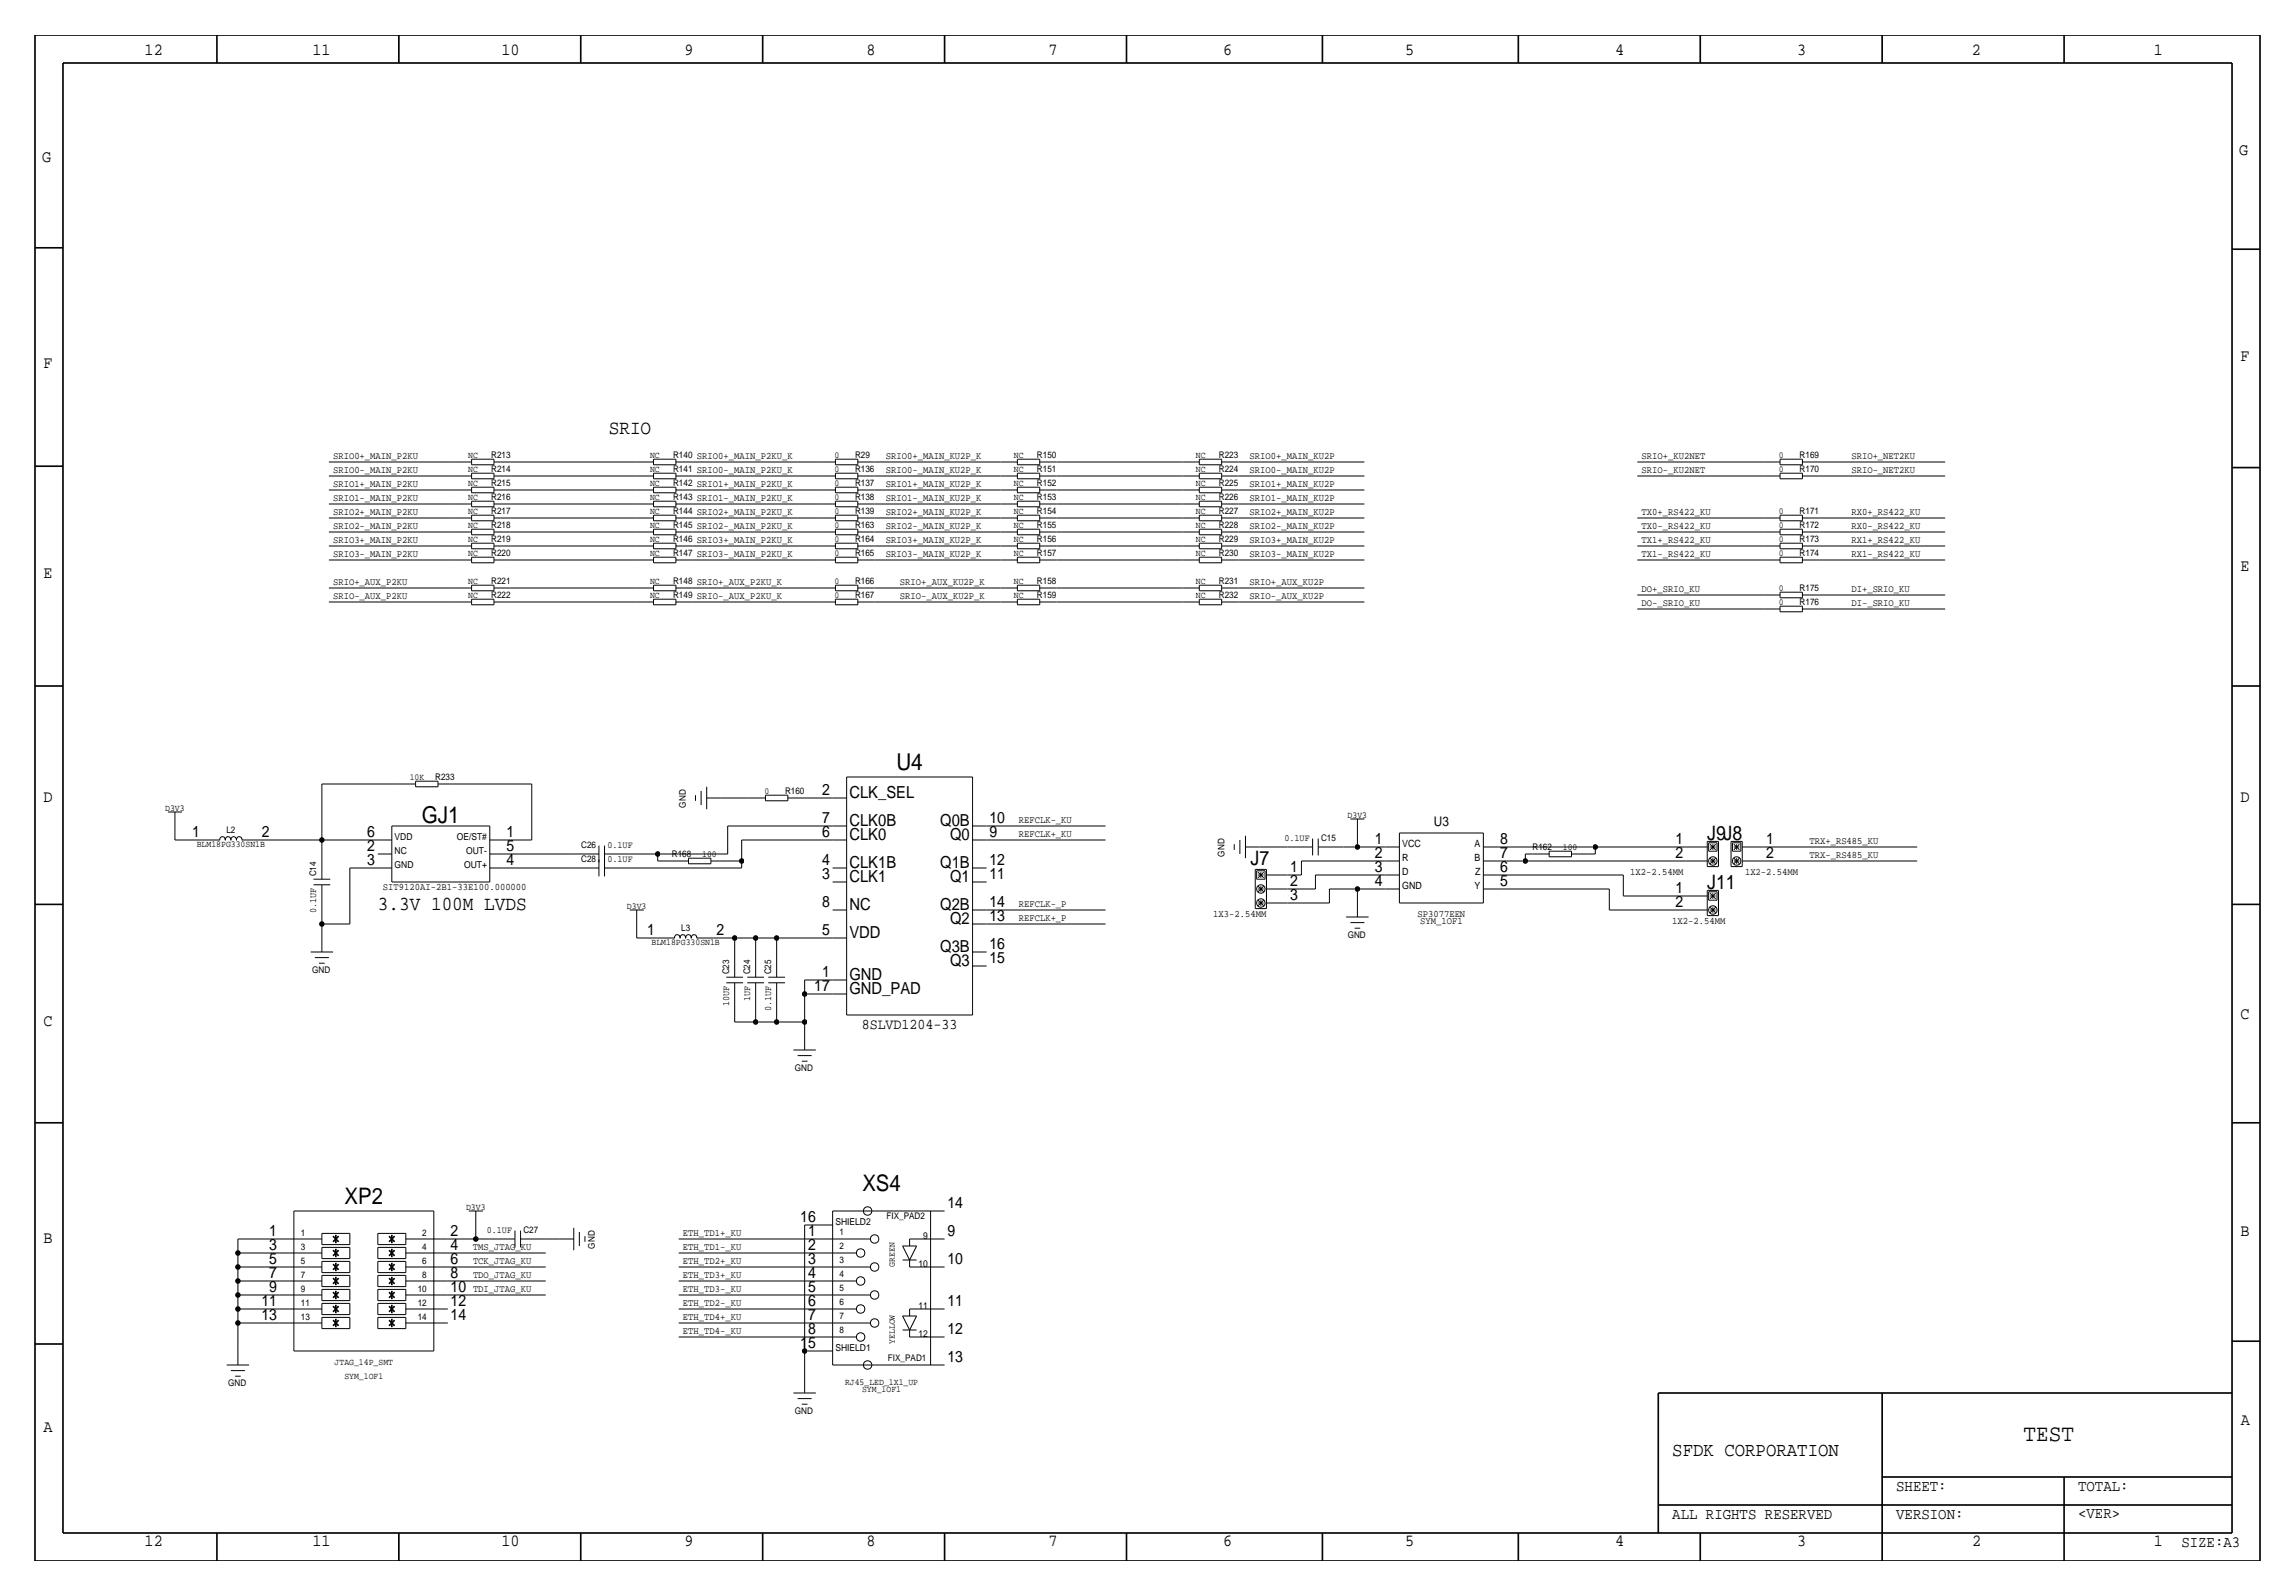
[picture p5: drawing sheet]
<svg xmlns="http://www.w3.org/2000/svg" width="417mm" height="290mm" viewBox="0 0 417 290" stroke-linecap="round" stroke-linejoin="round" font-family="sans-serif">
<defs><g id="words">
<text font-size="4.3" x="367.3" y="261.4">TEST</text>
<g font-size="4.2">
<text x="162.7" y="139.7">U4</text>
<text x="76.6" y="149.3">GJ1</text>
</g>
<g font-size="4.1">
<text x="62.6" y="218.4">XP2</text>
<text x="156.5" y="216.2">XS4</text>
</g>
<g font-size="3.6">
<text x="110.5" y="78.7">SRIO</text>
<text x="309.9" y="152.4">J9J8</text>
<text x="227" y="157">J7</text>
<text x="309.9" y="161.3">J11</text>
<text x="68.6" y="165.1">3.3V 100M LVDS</text>
</g>
<text font-size="3.5" x="303.5" y="264.2">SFDK CORPORATION</text>
<g font-size="3.1">
<text x="26.3" y="9.9">12</text>
<text x="56.7" y="9.9">11</text>
<text x="91" y="9.9">10</text>
<text x="124.2" y="9.9">9</text>
<text x="157.3" y="9.9">8</text>
<text x="190.3" y="9.9">7</text>
<text x="222" y="9.9">6</text>
<text x="255.1" y="9.9">5</text>
<text x="293.2" y="9.9">4</text>
<text x="326.2" y="9.9">3</text>
<text x="357.9" y="9.9">2</text>
<text x="390.9" y="9.9">1</text>
<text x="7.7" y="29.5">G</text>
<text x="406.4" y="28.2">G</text>
<text x="406.7" y="65.5">F</text>
<text x="7.9" y="66.8">F</text>
<text x="7.9" y="104.9">E</text>
<text x="406.7" y="103.6">E</text>
<text x="7.9" y="145.5">D</text>
<text x="406.7" y="145.5">D</text>
<text x="406.7" y="184.9">C</text>
<text x="7.9" y="186.2">C</text>
<text x="7.9" y="225.6">B</text>
<text x="406.7" y="224.3">B</text>
<text x="7.9" y="259.8">A</text>
<text x="406.7" y="258.6">A</text>
<text x="26.3" y="280.4">12</text>
<text x="56.7" y="280.4">11</text>
<text x="91" y="280.4">10</text>
<text x="124.3" y="280.4">9</text>
<text x="157.3" y="280.4">8</text>
<text x="190.3" y="280.4">7</text>
<text x="222" y="280.4">6</text>
<text x="255.1" y="280.4">5</text>
<text x="293.2" y="280.4">4</text>
<text x="326.2" y="280.4">3</text>
<text x="357.9" y="280.4">2</text>
<text x="391" y="280.4">1</text>
</g>
<g font-size="3">
<text x="154.2" y="144.8">CLK_SEL</text>
<text x="154.2" y="149.9">CLK0B</text>
<text x="170.7" y="149.9">Q0B</text>
<text x="154.2" y="152.4">CLK0</text>
<text x="172.4" y="152.4">Q0</text>
<text x="154.2" y="157.5">CLK1B</text>
<text x="154.2" y="160">CLK1</text>
<text x="170.7" y="157.5">Q1B</text>
<text x="172.4" y="160">Q1</text>
<text x="154.2" y="165.1">NC</text>
<text x="170.7" y="165.1">Q2B</text>
<text x="172.4" y="167.6">Q2</text>
<text x="154.2" y="170.2">VDD</text>
<text x="170.7" y="172.7">Q3B</text>
<text x="154.2" y="177.8">GND</text>
<text x="172.4" y="175.3">Q3</text>
<text x="154.2" y="180.4">GND_PAD</text>
</g>
<g font-size="2.9">
<text x="149.2" y="144.3">2</text>
<text x="149.2" y="149.4">7</text>
<text x="179.6" y="149.4">10</text>
<text x="34.9" y="151.9">1</text>
<text x="47.5" y="151.9">2</text>
<text x="66.7" y="151.9">6</text>
<text x="66.7" y="154.4">2</text>
<text x="91.9" y="154.4">5</text>
<text x="91.9" y="151.9">1</text>
<text x="149.2" y="151.9">6</text>
<text x="179.6" y="151.9">9</text>
<text x="249.5" y="153.2">1</text>
<text x="249.5" y="155.7">2</text>
<text x="272.3" y="155.7">7</text>
<text x="272.3" y="153.2">8</text>
<text x="304.1" y="155.7">2</text>
<text x="304.1" y="153.2">1</text>
<text x="320.5" y="155.7">2</text>
<text x="320.5" y="153.2">1</text>
<text x="66.7" y="157">3</text>
<text x="91.9" y="157">4</text>
<text x="149.2" y="157">4</text>
<text x="149.2" y="159.5">3</text>
<text x="179.6" y="157">12</text>
<text x="179.6" y="159.5">11</text>
<text x="234.2" y="160.8">2</text>
<text x="234.2" y="158.2">1</text>
<text x="249.5" y="160.8">4</text>
<text x="249.5" y="158.2">3</text>
<text x="272.3" y="158.2">6</text>
<text x="272.3" y="160.8">5</text>
<text x="149.2" y="164.6">8</text>
<text x="179.6" y="164.6">14</text>
<text x="179.6" y="167.1">13</text>
<text x="234.2" y="163.3">3</text>
<text x="304.1" y="164.6">2</text>
<text x="304.1" y="162.1">1</text>
<text x="117.5" y="169.7">1</text>
<text x="130" y="169.7">2</text>
<text x="149.2" y="169.7">5</text>
<text x="179.6" y="172.2">16</text>
<text x="147.8" y="179.8">17</text>
<text x="149.2" y="177.3">1</text>
<text x="179.6" y="174.8">15</text>
<text x="145.3" y="221.7">16</text>
<text x="172" y="219.2">14</text>
<text x="48.9" y="226.8">3</text>
<text x="48.9" y="224.3">1</text>
<text x="81.8" y="226.8">4</text>
<text x="81.8" y="224.3">2</text>
<text x="146.7" y="226.8">2</text>
<text x="146.7" y="224.3">1</text>
<text x="172" y="224.3">9</text>
<text x="48.9" y="231.9">7</text>
<text x="48.9" y="229.4">5</text>
<text x="81.8" y="231.9">8</text>
<text x="81.8" y="229.4">6</text>
<text x="146.7" y="231.9">4</text>
<text x="146.7" y="229.4">3</text>
<text x="172" y="229.4">10</text>
<text x="47.5" y="239.5">13</text>
<text x="47.5" y="237">11</text>
<text x="48.9" y="234.4">9</text>
<text x="81.8" y="239.5">14</text>
<text x="81.8" y="237">12</text>
<text x="81.8" y="234.4">10</text>
<text x="146.7" y="239.5">7</text>
<text x="146.7" y="237">6</text>
<text x="146.7" y="234.4">5</text>
<text x="172" y="237">11</text>
<text x="145.3" y="244.6">15</text>
<text x="146.7" y="242.1">8</text>
<text x="172" y="242.1">12</text>
<text x="172" y="247.1">13</text>
<text x="303.5" y="275.6">ALL RIGHTS RESERVED</text>
<text x="344.2" y="270.5">SHEET:</text>
<text x="344.2" y="275.6">VERSION:</text>
<text x="377.2" y="275.4">&lt;VER&gt;</text>
<text x="377.2" y="270.5">TOTAL:</text>
<text x="395.9" y="280.6">SIZE:A3</text>
</g>
<text font-size="2.7" x="156.4" y="186.7">8SLVD1204-33</text>
<text font-size="2.4" x="260.2" y="149.9">U3</text>
<g font-size="1.8">
<text x="60.5" y="83.3">SRIO0+_MAIN_P2KU</text>
<text x="160.8" y="83.3">SRIO0+_MAIN_KU2P_K</text>
<text x="226.8" y="83.3">SRIO0+_MAIN_KU2P</text>
<text x="297.9" y="83.3">SRIO+_KU2NET</text>
<text x="336" y="83.3">SRIO+_NET2KU</text>
<text x="60.5" y="85.9">SRIO0-_MAIN_P2KU</text>
<text x="60.5" y="88.4">SRIO1+_MAIN_P2KU</text>
<text x="160.8" y="88.4">SRIO1+_MAIN_KU2P_K</text>
<text x="160.8" y="85.8">SRIO0-_MAIN_KU2P_K</text>
<text x="226.8" y="85.8">SRIO0-_MAIN_KU2P</text>
<text x="226.8" y="88.4">SRIO1+_MAIN_KU2P</text>
<text x="297.9" y="85.8">SRIO-_KU2NET</text>
<text x="336" y="85.8">SRIO-_NET2KU</text>
<text x="60.5" y="90.9">SRIO1-_MAIN_P2KU</text>
<text x="60.5" y="93.5">SRIO2+_MAIN_P2KU</text>
<text x="160.8" y="93.5">SRIO2+_MAIN_KU2P_K</text>
<text x="160.8" y="90.9">SRIO1-_MAIN_KU2P_K</text>
<text x="226.8" y="93.5">SRIO2+_MAIN_KU2P</text>
<text x="226.8" y="90.9">SRIO1-_MAIN_KU2P</text>
<text x="297.9" y="93.5">TX0+_RS422_KU</text>
<text x="336" y="93.5">RX0+_RS422_KU</text>
<text x="60.5" y="96">SRIO2-_MAIN_P2KU</text>
<text x="60.5" y="98.5">SRIO3+_MAIN_P2KU</text>
<text x="60.5" y="101.1">SRIO3-_MAIN_P2KU</text>
<text x="160.8" y="98.5">SRIO3+_MAIN_KU2P_K</text>
<text x="160.8" y="96">SRIO2-_MAIN_KU2P_K</text>
<text x="160.8" y="101.1">SRIO3-_MAIN_KU2P_K</text>
<text x="226.8" y="98.6">SRIO3+_MAIN_KU2P</text>
<text x="226.8" y="96">SRIO2-_MAIN_KU2P</text>
<text x="226.8" y="101.1">SRIO3-_MAIN_KU2P</text>
<text x="297.9" y="96">TX0-_RS422_KU</text>
<text x="297.9" y="98.5">TX1+_RS422_KU</text>
<text x="297.9" y="101.1">TX1-_RS422_KU</text>
<text x="336" y="96">RX0-_RS422_KU</text>
<text x="336" y="98.5">RX1+_RS422_KU</text>
<text x="336" y="101.1">RX1-_RS422_KU</text>
<text x="60.5" y="106.2">SRIO+_AUX_P2KU</text>
<text x="163.3" y="106.2">SRIO+_AUX_KU2P_K</text>
<text x="226.8" y="106.2">SRIO+_AUX_KU2P</text>
<text x="297.9" y="107.4">DO+_SRIO_KU</text>
<text x="336" y="107.4">DI+_SRIO_KU</text>
<text x="60.5" y="108.7">SRIO-_AUX_P2KU</text>
<text x="163.3" y="108.7">SRIO-_AUX_KU2P_K</text>
<text x="226.8" y="108.7">SRIO-_AUX_KU2P</text>
<text x="297.9" y="110">DO-_SRIO_KU</text>
<text x="336" y="110">DI-_SRIO_KU</text>
<text x="184.9" y="149.4">REFCLK-_KU</text>
<text x="184.9" y="151.9">REFCLK+_KU</text>
<text x="254.5" y="153.7">VCC</text>
<text x="267.7" y="153.7">A</text>
<text x="328.4" y="155.7">TRX-_RS485_KU</text>
<text x="328.4" y="153.2">TRX+_RS485_KU</text>
<text x="69.5" y="161.5">SIT9120AI-2B1-33E100.000000</text>
<text x="254.5" y="156.2">R</text>
<text x="254.5" y="158.8">D</text>
<text x="254.5" y="161.3">GND</text>
<text x="267.7" y="161.3">Y</text>
<text x="267.7" y="156.2">B</text>
<text x="267.7" y="158.8">Z</text>
<text x="295.9" y="158.8">1X2-2.54MM</text>
<text x="316.7" y="158.8">1X2-2.54MM</text>
<text x="184.9" y="167.1">REFCLK+_P</text>
<text x="184.9" y="164.6">REFCLK-_P</text>
<text x="220.2" y="166.4">1X3-2.54MM</text>
<text x="257.3" y="166.4">SP3077EEN</text>
<text x="257.8" y="167.6">SYM_1OF1</text>
<text x="303.5" y="167.6">1X2-2.54MM</text>
<text x="85.9" y="226.8">TMS_JTAG_KU</text>
<text x="124" y="224.3">ETH_TD1+_KU</text>
<text x="124" y="226.8">ETH_TD1-_KU</text>
<text x="85.9" y="231.9">TDO_JTAG_KU</text>
<text x="85.9" y="229.4">TCK_JTAG_KU</text>
<text x="124" y="229.4">ETH_TD2+_KU</text>
<text x="124" y="231.9">ETH_TD3+_KU</text>
<text x="85.9" y="234.4">TDI_JTAG_KU</text>
<text x="124" y="239.5">ETH_TD4+_KU</text>
<text x="124" y="237">ETH_TD2-_KU</text>
<text x="124" y="234.4">ETH_TD3-_KU</text>
<text x="124" y="242.1">ETH_TD4-_KU</text>
</g>
<g font-size="1.7">
<text x="85" y="83.1">NC</text>
<text x="89.2" y="83.1">R213</text>
<text x="118" y="83.1">NC</text>
<text x="122.2" y="83.1">R140 SRIO0+_MAIN_P2KU_K</text>
<text x="151.5" y="83.1">0</text>
<text x="155.2" y="83.1">R29</text>
<text x="184" y="83.1">NC</text>
<text x="188.2" y="83.1">R150</text>
<text x="217" y="83.1">NC</text>
<text x="221.2" y="83.1">R223</text>
<text x="322.9" y="83.1">0</text>
<text x="326.6" y="83.1">R169</text>
<text x="85" y="85.6">NC</text>
<text x="85" y="88.1">NC</text>
<text x="89.2" y="85.6">R214</text>
<text x="89.2" y="88.1">R215</text>
<text x="118" y="88.1">NC</text>
<text x="118" y="85.6">NC</text>
<text x="122.2" y="85.6">R141 SRIO0-_MAIN_P2KU_K</text>
<text x="122.2" y="88.1">R142 SRIO1+_MAIN_P2KU_K</text>
<text x="151.5" y="88.1">0</text>
<text x="151.5" y="85.6">0</text>
<text x="155.2" y="85.6">R136</text>
<text x="155.2" y="88.1">R137</text>
<text x="184" y="88.1">NC</text>
<text x="184" y="85.6">NC</text>
<text x="188.2" y="85.6">R151</text>
<text x="188.2" y="88.1">R152</text>
<text x="217" y="85.6">NC</text>
<text x="217" y="88.1">NC</text>
<text x="221.2" y="85.6">R224</text>
<text x="221.2" y="88.1">R225</text>
<text x="322.9" y="85.6">0</text>
<text x="326.6" y="85.6">R170</text>
<text x="85" y="93.2">NC</text>
<text x="85" y="95.8">NC</text>
<text x="85" y="90.7">NC</text>
<text x="89.2" y="93.2">R217</text>
<text x="89.2" y="95.8">R218</text>
<text x="89.2" y="90.7">R216</text>
<text x="118" y="90.7">NC</text>
<text x="118" y="95.8">NC</text>
<text x="118" y="93.2">NC</text>
<text x="122.2" y="90.7">R143 SRIO1-_MAIN_P2KU_K</text>
<text x="122.2" y="93.2">R144 SRIO2+_MAIN_P2KU_K</text>
<text x="122.2" y="95.8">R145 SRIO2-_MAIN_P2KU_K</text>
<text x="151.5" y="93.2">0</text>
<text x="151.5" y="95.8">0</text>
<text x="151.5" y="90.7">0</text>
<text x="155.2" y="93.2">R139</text>
<text x="155.2" y="95.8">R163</text>
<text x="155.2" y="90.7">R138</text>
<text x="184" y="90.7">NC</text>
<text x="184" y="93.2">NC</text>
<text x="184" y="95.8">NC</text>
<text x="188.2" y="93.2">R154</text>
<text x="188.2" y="95.8">R155</text>
<text x="188.2" y="90.7">R153</text>
<text x="217" y="95.8">NC</text>
<text x="217" y="90.7">NC</text>
<text x="217" y="93.2">NC</text>
<text x="221.2" y="95.8">R228</text>
<text x="221.2" y="93.2">R227</text>
<text x="221.2" y="90.7">R226</text>
<text x="322.9" y="95.8">0</text>
<text x="322.9" y="93.2">0</text>
<text x="326.6" y="93.2">R171</text>
<text x="326.6" y="95.8">R172</text>
<text x="85" y="98.3">NC</text>
<text x="85" y="100.8">NC</text>
<text x="89.2" y="98.3">R219</text>
<text x="89.2" y="100.8">R220</text>
<text x="118" y="100.8">NC</text>
<text x="118" y="98.3">NC</text>
<text x="122.2" y="98.3">R146 SRIO3+_MAIN_P2KU_K</text>
<text x="122.2" y="100.8">R147 SRIO3-_MAIN_P2KU_K</text>
<text x="151.5" y="100.8">0</text>
<text x="151.5" y="98.3">0</text>
<text x="155.2" y="98.3">R164</text>
<text x="155.2" y="100.8">R165</text>
<text x="184" y="98.3">NC</text>
<text x="184" y="100.8">NC</text>
<text x="188.2" y="98.3">R156</text>
<text x="188.2" y="100.8">R157</text>
<text x="217" y="100.8">NC</text>
<text x="217" y="98.3">NC</text>
<text x="221.2" y="100.8">R230</text>
<text x="221.2" y="98.3">R229</text>
<text x="322.9" y="98.3">0</text>
<text x="322.9" y="100.8">0</text>
<text x="326.6" y="98.3">R173</text>
<text x="326.6" y="100.8">R174</text>
<text x="85" y="105.9">NC</text>
<text x="89.2" y="105.9">R221</text>
<text x="118" y="105.9">NC</text>
<text x="122.2" y="105.9">R148 SRIO+_AUX_P2KU_K</text>
<text x="151.5" y="105.9">0</text>
<text x="155.2" y="105.9">R166</text>
<text x="184" y="105.9">NC</text>
<text x="188.2" y="105.9">R158</text>
<text x="217" y="105.9">NC</text>
<text x="221.2" y="105.9">R231</text>
<text x="322.9" y="107.2">0</text>
<text x="326.6" y="107.2">R175</text>
<text x="85" y="108.5">NC</text>
<text x="89.2" y="108.5">R222</text>
<text x="118" y="108.5">NC</text>
<text x="122.2" y="108.5">R149 SRIO-_AUX_P2KU_K</text>
<text x="151.5" y="108.5">0</text>
<text x="155.2" y="108.5">R167</text>
<text x="184" y="108.5">NC</text>
<text x="188.2" y="108.5">R159</text>
<text x="217" y="108.5">NC</text>
<text x="221.2" y="108.5">R232</text>
<text x="322.9" y="109.7">0</text>
<text x="326.6" y="109.7">R176</text>
<text x="74.4" y="141.5">10K</text>
<text x="79" y="141.5">R233</text>
<text x="30" y="147.2">D3V3</text>
<text x="124.5" y="146.5" transform="rotate(-90 124.5 146.5)">GND</text>
<text x="138.8" y="144">0</text>
<text x="142.5" y="144">R160</text>
<text x="244.6" y="148.5">D3V3</text>
<text x="35.7" y="153.7">BLM18PG330SN1B</text>
<text x="41.1" y="151.1">L2</text>
<text x="71.6" y="152.4">VDD</text>
<text x="71.6" y="154.9">NC</text>
<text x="82.9" y="152.4">OE/ST#</text>
<text x="84.6" y="154.9">OUT-</text>
<text x="105.5" y="153.9">C26</text>
<text x="110.2" y="153.9">0.1UF</text>
<text x="121.9" y="155.4">R168</text>
<text x="127.5" y="155.4">100</text>
<text x="222.2" y="155.4" transform="rotate(-90 222.2 155.4)">GND</text>
<text x="233.1" y="152.7">0.1UF</text>
<text x="239.8" y="152.7">C15</text>
<text x="278.2" y="154.2">R162</text>
<text x="283.7" y="154.2">100</text>
<text x="57.4" y="159" transform="rotate(-90 57.4 159)">C14</text>
<text x="71.6" y="157.5">GND</text>
<text x="84.2" y="157.5">OUT+</text>
<text x="105.5" y="156.5">C28</text>
<text x="110.2" y="156.5">0.1UF</text>
<text x="57.4" y="165.7" transform="rotate(-90 57.4 165.7)">0.1UF</text>
<text x="113.8" y="165">D3V3</text>
<text x="118.3" y="171.5">BLM18PG330SN1B</text>
<text x="123.6" y="168.9">L3</text>
<text x="244.6" y="170.2">GND</text>
<text x="56.7" y="176.5">GND</text>
<text x="132.3" y="176.8" transform="rotate(-90 132.3 176.8)">C23</text>
<text x="136.1" y="176.8" transform="rotate(-90 136.1 176.8)">C24</text>
<text x="140" y="176.8" transform="rotate(-90 140 176.8)">C25</text>
<text x="132.3" y="182.5" transform="rotate(-90 132.3 182.5)">10UF</text>
<text x="136.1" y="181.6" transform="rotate(-90 136.1 181.6)">1UF</text>
<text x="140" y="183.4" transform="rotate(-90 140 183.4)">0.1UF</text>
<text x="144.3" y="194.3">GND</text>
<text x="84.6" y="219.6">D3V3</text>
<text x="160.9" y="221.2">FIX_PAD2</text>
<text x="54.6" y="224.3">1</text>
<text x="54.6" y="226.8">3</text>
<text x="76.6" y="224.3">2</text>
<text x="76.6" y="226.8">4</text>
<text x="88.3" y="223.8">0.1UF</text>
<text x="95" y="223.8">C27</text>
<text x="107.9" y="226.5" transform="rotate(-90 107.9 226.5)">GND</text>
<text x="151.6" y="222.2">SHIELD2</text>
<text x="152.4" y="224">1</text>
<text x="152.4" y="226.6">2</text>
<text x="167.5" y="224.8">9</text>
<text x="54.6" y="229.4">5</text>
<text x="54.6" y="231.9">7</text>
<text x="76.6" y="229.4">6</text>
<text x="76.6" y="231.9">8</text>
<text x="152.4" y="229.1">3</text>
<text x="152.4" y="231.6">4</text>
<text x="162.4" y="229.9" transform="rotate(-90 162.4 229.9)">GREEN</text>
<text x="166.7" y="229.9">10</text>
<text x="54.6" y="234.4">9</text>
<text x="54.6" y="237">11</text>
<text x="54.6" y="239.5">13</text>
<text x="75.8" y="234.4">10</text>
<text x="75.8" y="237">12</text>
<text x="75.8" y="239.5">14</text>
<text x="152.4" y="234.2">5</text>
<text x="152.4" y="236.7">6</text>
<text x="152.4" y="239.3">7</text>
<text x="166.7" y="237.5">11</text>
<text x="151.6" y="245.1">SHIELD1</text>
<text x="152.4" y="241.8">8</text>
<text x="162.4" y="243.8" transform="rotate(-90 162.4 243.8)">YELLOW</text>
<text x="166.7" y="242.6">12</text>
<text x="41.4" y="251.5">GND</text>
<text x="60.7" y="247.6">JTAG_14P_SMT</text>
<text x="62.5" y="250.2">SYM_1OF1</text>
<text x="153.4" y="251.4">RJ45_LED_1X1_UP</text>
<text x="161.2" y="246.9">FIX_PAD1</text>
<text x="144.3" y="256.5">GND</text>
<text x="156.5" y="252.6">SYM_1OF1</text>
</g>
</g></defs>
<!-- layer: Nets -->
<g fill="none" stroke="#000" stroke-width=".18">
<path d="M59.7 91.4h22.8zM59.7 94h22.8zM59.7 96.5h22.8zM59.7 99.1h22.8zM59.7 86.4h22.8zM59.7 88.9h22.8zM59.7 83.8h22.8zM92.7 99.1h22.9zM92.7 83.8h22.9zM92.7 88.9h22.9zM92.7 94h22.9zM92.7 96.5h22.9z"/>
<path d="M92.7 86.4h22.9zM92.7 91.4h22.9zM125.7 88.9h22.9zM125.7 83.8h22.9zM125.7 94h22.9zM125.7 99.1h22.9zM125.7 86.4h22.9zM125.7 91.4h22.9zM125.7 96.5h22.9zM158.7 99.1h22.9zM158.7 88.9h22.9zM158.7 94h22.9z"/>
<path d="M158.7 83.8h22.9zM158.7 86.4h22.9zM158.7 91.4h22.9zM158.7 96.5h22.9zM191.8 96.5h22.8zM191.8 91.4h22.8zM191.8 86.4h22.8zM191.8 99.1h22.8zM191.8 83.8h22.8zM191.8 94h22.8zM191.8 88.9h22.8zM224.8 94h22.8z"/>
<path d="M224.8 88.9h22.8zM224.8 83.8h22.8zM224.8 99.1h22.8zM224.8 91.4h22.9zM224.8 86.4h22.9zM224.8 96.5h22.9zM297.2 83.8h22.8zM297.2 94h22.8zM297.2 99.1h22.8zM297.2 86.4h22.8zM297.2 96.5h22.8zM330.2 83.8h22.9z"/>
<path d="M330.2 94h22.9zM330.2 99.1h22.9zM330.2 86.4h22.9zM330.2 96.5h22.9zM59.7 106.7h22.8zM59.7 101.6h22.8zM59.7 109.2h22.8zM92.7 106.7h22.9zM92.7 109.2h22.9zM92.7 101.6h22.9zM125.7 106.7h22.9zM125.7 101.6h22.9z"/>
<path d="M125.7 109.2h22.9zM158.7 106.7h22.9zM158.7 109.2h22.9zM158.7 101.6h22.9zM191.8 101.6h22.8zM191.8 109.2h22.8zM191.8 106.7h22.8zM224.8 106.7h22.8zM224.8 101.6h22.9zM224.8 109.2h22.9zM297.2 108h22.8zM297.2 101.6h22.8z"/>
<path d="M297.2 110.5h22.8zM330.2 108h22.9zM330.2 101.6h22.9zM330.2 110.5h22.9zM31.7 152.4h5.1zM31.7 149.9v2.5zM47 152.4h11.4zM58.4 142.2h14zM58.4 152.4v2.5zM58.4 142.2v10.2zM58.4 152.4h10.2zM63.5 157.5h5.1z"/>
<path d="M63.5 157.5v10.1zM82.5 142.2h14zM91.4 152.4h5.1zM91.4 154.9h12.7zM91.4 157.5h12.7zM96.5 142.2v10.2zM114.3 154.9h5.1zM114.3 157.5h20.3zM119.4 154.9h12.7zM119.4 154.9v1.3zM119.4 156.2h2.5zM130.8 144.8h5.1z"/>
<path d="M132.1 156.2h2.5zM132.1 149.9h19zM132.1 149.9v5zM134.6 152.4h16.5zM134.6 152.4v3.8zM134.6 156.2v1.3zM146 144.8h5.1zM179.1 149.9h21.6zM179.1 152.4h21.6zM228.6 153.7h5.1zM233.7 158.7h2.5zM236.2 156.2v2.5z"/>
<path d="M236.2 156.2h15.3zM238.8 158.7h12.7zM238.8 158.7v2.6zM243.8 153.7h2.6zM246.4 153.7h5.1zM246.4 151.1v2.6zM271.8 156.2h5.1zM271.8 158.7h22.8zM271.8 153.7h17.8zM276.9 156.2h29.2zM276.9 154.9v1.3zM276.9 154.9h1.2z"/>
<path d="M288.3 154.9h1.3zM289.6 153.7h16.5zM289.6 153.7v1.2zM294.6 158.7v3.9zM320 153.7h28zM320 156.2h28zM58.4 167.6h5.1zM58.4 165.1v2.5zM58.4 167.6v2.6zM115.6 170.2h3.8zM115.6 167.6v2.6zM129.5 170.2h3.8z"/>
<path d="M133.3 170.2v2.5zM133.4 170.2h3.8zM137.2 170.2h3.8zM137.2 170.2v2.5zM141 170.2h10.1zM141 170.2v2.5zM146 177.8h5.1zM146 177.8v2.5zM179.1 165.1h21.6zM179.1 167.6h21.6zM233.7 161.3h5.1zM233.7 163.8h7.6z"/>
<path d="M241.3 161.3v2.5zM241.3 161.3h5.1zM246.4 161.3h5.1zM246.4 161.3v2.5zM271.8 161.3h20.3zM292.1 161.3v3.8zM292.1 165.1h14zM294.6 162.6h11.5zM133.3 182.9v2.5zM133.4 185.4h3.8zM137.2 185.4h3.8zM137.2 182.9v2.5z"/>
<path d="M141 182.9v2.5zM141 185.4h5.1zM146 180.3h5.1zM146 185.4v2.6zM146 180.3v5.1zM43.2 224.8v2.5zM43.2 227.3v2.6zM43.2 229.9v2.5zM43.2 232.4v2.5zM43.2 234.9v2.6zM43.2 237.5v2.5zM43.2 224.8h7.6z"/>
<path d="M43.2 227.3h7.6zM43.2 229.9h7.6zM43.2 232.4h7.6zM43.2 234.9h7.6zM43.2 237.5h7.6zM81.3 227.3h17.8zM81.3 232.4h17.8zM81.3 224.8h5.1zM81.3 229.9h17.8zM81.3 234.9h17.8zM86.4 224.8h2.5zM86.4 222.2v2.6z"/>
<path d="M99.1 224.8h2.5zM123.2 224.8h25.4zM123.2 227.3h25.4zM123.2 229.9h25.4zM123.2 237.5h25.4zM123.2 234.9h25.4zM123.2 232.4h25.4zM146 222.2h2.6zM146 222.2v22.9zM43.2 240v5.1zM43.2 240h7.6zM123.2 242.6h25.4z"/>
<path d="M123.2 240h25.4zM146 245.1h2.6zM146 245.1v5.1z"/>
</g>
<g fill="#000" stroke="#000" stroke-width=".18">
<circle cx="58.4" cy="152.4" r=".41"/>
<circle cx="119.4" cy="154.9" r=".41"/>
<circle cx="134.6" cy="156.2" r=".41"/>
<circle cx="246.4" cy="153.7" r=".41"/>
<circle cx="276.9" cy="156.2" r=".41"/>
<circle cx="289.6" cy="153.7" r=".41"/>
<circle cx="58.4" cy="167.6" r=".41"/>
<circle cx="133.3" cy="170.2" r=".41"/>
<circle cx="137.2" cy="170.2" r=".41"/>
<circle cx="141" cy="170.2" r=".41"/>
<circle cx="246.4" cy="161.3" r=".41"/>
<circle cx="137.2" cy="185.4" r=".41"/>
<circle cx="141" cy="185.4" r=".41"/>
<circle cx="146" cy="180.3" r=".41"/>
<circle cx="146" cy="185.4" r=".41"/>
<circle cx="43.2" cy="232.4" r=".41"/>
<circle cx="43.2" cy="235" r=".41"/>
<circle cx="43.2" cy="237.5" r=".41"/>
<circle cx="43.2" cy="227.3" r=".41"/>
<circle cx="43.2" cy="229.9" r=".41"/>
<circle cx="86.4" cy="224.8" r=".41"/>
<circle cx="43.2" cy="240" r=".41"/>
<circle cx="146" cy="245.1" r=".41"/>
</g>
<!-- layer: Components -->
<g fill="none" stroke="#000" stroke-width=".18">
<path d="M82.5 94h3.1zM82.5 96.5h3.1zM82.5 99.1h3.1zM82.5 83.8h3.1zM82.5 86.4h3.1zM82.5 91.4h3.1zM82.5 88.9h3.1zM85.6 94.5h4.1zM85.6 93.5v1zM85.6 93.5h4.1zM85.6 97h4.1zM85.6 96v1z"/>
<path d="M85.6 96h4.1zM85.6 99.6h4.1zM85.6 98.6v1zM85.6 98.6h4.1zM85.6 84.3h4.1zM85.6 83.3v1zM85.6 83.3h4.1zM85.6 86.9h4.1zM85.6 85.9v1zM85.6 85.9h4.1zM85.6 91.9h4.1zM85.6 90.9v1z"/>
<path d="M85.6 90.9h4.1zM85.6 89.4h4.1zM85.6 88.4v1zM85.6 88.4h4.1zM89.7 93.5v1zM89.7 96v1zM89.7 98.6v1zM89.7 83.3v1zM89.7 85.9v1zM89.7 90.9v1zM89.7 88.4v1zM89.7 94h3z"/>
<path d="M89.7 96.5h3zM89.7 99.1h3zM89.7 83.8h3zM89.7 86.4h3zM89.7 91.4h3zM89.7 88.9h3zM115.6 86.4h3zM115.6 88.9h3zM115.6 91.4h3zM115.6 94h3zM115.6 96.5h3zM115.6 99.1h3z"/>
<path d="M115.6 83.8h3zM118.6 86.9h4.1zM118.6 85.9v1zM118.6 85.9h4.1zM118.6 89.4h4.1zM118.6 88.4v1zM118.6 88.4h4.1zM118.6 91.9h4.1zM118.6 90.9v1zM118.6 90.9h4.1zM118.6 94.5h4.1zM118.6 93.5v1z"/>
<path d="M118.6 93.5h4.1zM118.6 97h4.1zM118.6 96v1zM118.6 96h4.1zM118.6 99.6h4.1zM118.6 98.6v1zM118.6 98.6h4.1zM118.6 84.3h4.1zM118.6 83.3v1zM118.6 83.3h4.1zM122.7 85.9v1zM122.7 88.4v1z"/>
<path d="M122.7 90.9v1zM122.7 93.5v1zM122.7 96v1zM122.7 98.6v1zM122.7 83.3v1zM122.7 86.4h3zM122.7 88.9h3zM122.7 91.4h3zM122.7 94h3zM122.7 96.5h3zM122.7 99.1h3zM122.7 83.8h3z"/>
<path d="M148.6 86.4h3zM148.6 83.8h3zM148.6 94h3zM148.6 96.5h3zM148.6 99.1h3zM148.6 88.9h3zM148.6 91.4h3zM151.6 86.9h4.1zM151.6 85.9v1zM151.6 85.9h4.1zM151.6 84.3h4.1zM151.6 83.3v1z"/>
<path d="M151.6 83.3h4.1zM151.6 94.5h4.1zM151.6 93.5v1zM151.6 93.5h4.1zM151.6 97h4.1zM151.6 96v1zM151.6 96h4.1zM151.6 99.6h4.1zM151.6 98.6v1zM151.6 98.6h4.1zM151.6 89.4h4.1zM151.6 88.4v1z"/>
<path d="M151.6 88.4h4.1zM151.6 91.9h4.1zM151.6 90.9v1zM151.6 90.9h4.1zM155.7 85.9v1zM155.7 83.3v1zM155.7 93.5v1zM155.7 96v1zM155.7 98.6v1zM155.7 88.4v1zM155.7 90.9v1zM155.7 86.4h3z"/>
<path d="M155.7 83.8h3zM155.7 94h3zM155.7 96.5h3zM155.7 99.1h3zM155.7 88.9h3zM155.7 91.4h3zM181.6 83.8h3.1zM181.6 86.4h3.1zM181.6 88.9h3.1zM181.6 94h3.1zM181.6 96.5h3.1zM181.6 91.4h3.1z"/>
<path d="M181.6 99.1h3.1zM184.7 84.3h4zM184.7 83.3v1zM184.7 83.3h4zM184.7 86.9h4zM184.7 85.9v1zM184.7 85.9h4zM184.7 89.4h4zM184.7 88.4v1zM184.7 88.4h4zM184.7 94.5h4zM184.7 93.5v1z"/>
<path d="M184.7 93.5h4zM184.7 97h4zM184.7 96v1zM184.7 96h4zM184.7 91.9h4zM184.7 90.9v1zM184.7 90.9h4zM184.7 99.6h4zM184.7 98.6v1zM184.7 98.6h4zM188.7 83.8h3.1zM188.7 86.4h3.1z"/>
<path d="M188.7 88.9h3.1zM188.7 94h3.1zM188.7 96.5h3.1zM188.7 91.4h3.1zM188.7 99.1h3.1zM188.7 83.3v1zM188.7 85.9v1zM188.7 88.4v1zM188.7 93.5v1zM188.7 96v1zM188.7 90.9v1zM188.7 98.6v1z"/>
<path d="M214.6 83.8h3.1zM214.6 99.1h3.1zM214.6 96.5h3.1zM214.6 94h3.1zM214.6 91.4h3.1zM214.6 86.4h3.1zM214.6 88.9h3.1zM217.7 84.3h4zM217.7 83.3v1zM217.7 83.3h4zM217.7 99.6h4zM217.7 98.6v1z"/>
<path d="M217.7 98.6h4zM217.7 97h4zM217.7 96v1zM217.7 96h4zM217.7 94.5h4zM217.7 93.5v1zM217.7 93.5h4zM217.7 91.9h4zM217.7 90.9v1zM217.7 90.9h4zM217.7 86.9h4zM217.7 85.9v1z"/>
<path d="M217.7 85.9h4zM217.7 89.4h4zM217.7 88.4v1zM217.7 88.4h4zM221.7 83.3v1zM221.7 98.6v1zM221.7 96v1zM221.7 93.5v1zM221.7 90.9v1zM221.7 85.9v1zM221.7 88.4v1zM221.7 83.8h3.1z"/>
<path d="M221.7 99.1h3.1zM221.7 96.5h3.1zM221.7 94h3.1zM221.7 91.4h3.1zM221.7 86.4h3.1zM221.7 88.9h3.1zM320 83.8h3.1zM320 86.4h3.1zM320 94h3.1zM320 96.5h3.1zM320 99.1h3.1zM323.1 84.3h4.1z"/>
<path d="M323.1 83.3v1zM323.1 83.3h4.1zM323.1 86.9h4.1zM323.1 85.9v1zM323.1 85.9h4.1zM323.1 94.5h4.1zM323.1 93.5v1zM323.1 93.5h4.1zM323.1 97h4.1zM323.1 96v1zM323.1 96h4.1zM323.1 99.6h4.1z"/>
<path d="M323.1 98.6v1zM323.1 98.6h4.1zM327.2 83.3v1zM327.2 85.9v1zM327.2 93.5v1zM327.2 96v1zM327.2 98.6v1zM327.2 83.8h3zM327.2 86.4h3zM327.2 94h3zM327.2 96.5h3zM327.2 99.1h3z"/>
<path d="M82.5 109.2h3.1zM82.5 106.7h3.1zM82.5 101.6h3.1zM85.6 109.7h4.1zM85.6 108.7v1zM85.6 108.7h4.1zM85.6 107.2h4.1zM85.6 106.2v1zM85.6 106.2h4.1zM85.6 102.1h4.1zM85.6 101.1v1zM85.6 101.1h4.1z"/>
<path d="M89.7 108.7v1zM89.7 106.2v1zM89.7 101.1v1zM89.7 109.2h3zM89.7 106.7h3zM89.7 101.6h3zM115.6 101.6h3zM115.6 109.2h3zM115.6 106.7h3zM118.6 102.1h4.1zM118.6 101.1v1zM118.6 101.1h4.1z"/>
<path d="M118.6 109.7h4.1zM118.6 108.7v1zM118.6 108.7h4.1zM118.6 107.2h4.1zM118.6 106.2v1zM118.6 106.2h4.1zM122.7 101.1v1zM122.7 108.7v1zM122.7 106.2v1zM122.7 101.6h3zM122.7 109.2h3zM122.7 106.7h3z"/>
<path d="M148.6 101.6h3zM148.6 106.7h3zM148.6 109.2h3zM151.6 102.1h4.1zM151.6 101.1v1zM151.6 101.1h4.1zM151.6 107.2h4.1zM151.6 106.2v1zM151.6 106.2h4.1zM151.6 109.7h4.1zM151.6 108.7v1zM151.6 108.7h4.1z"/>
<path d="M155.7 101.1v1zM155.7 106.2v1zM155.7 108.7v1zM155.7 101.6h3zM155.7 106.7h3zM155.7 109.2h3zM181.6 101.6h3.1zM181.6 109.2h3.1zM181.6 106.7h3.1zM184.7 102.1h4zM184.7 101.1v1zM184.7 101.1h4z"/>
<path d="M184.7 109.7h4zM184.7 108.7v1zM184.7 108.7h4zM184.7 107.2h4zM184.7 106.2v1zM184.7 106.2h4zM188.7 101.6h3.1zM188.7 109.2h3.1zM188.7 106.7h3.1zM188.7 101.1v1zM188.7 108.7v1zM188.7 106.2v1z"/>
<path d="M214.6 106.7h3.1zM214.6 109.2h3.1zM214.6 101.6h3.1zM217.7 107.2h4zM217.7 106.2v1zM217.7 106.2h4zM217.7 109.7h4zM217.7 108.7v1zM217.7 108.7h4zM217.7 102.1h4zM217.7 101.1v1zM217.7 101.1h4z"/>
<path d="M221.7 106.2v1zM221.7 108.7v1zM221.7 101.1v1zM221.7 106.7h3.1zM221.7 109.2h3.1zM221.7 101.6h3.1zM320 101.6h3.1zM320 108h3.1zM320 110.5h3.1zM323.1 102.1h4.1zM323.1 101.1v1zM323.1 101.1h4.1z"/>
<path d="M323.1 108.5h4.1zM323.1 107.4v1.1zM323.1 107.4h4.1zM323.1 111h4.1zM323.1 110v1zM323.1 110h4.1zM327.2 101.1v1zM327.2 107.4v1.1zM327.2 110v1zM327.2 101.6h3zM327.2 108h3zM327.2 110.5h3z"/>
<path d="M30.5 147.3h2.5zM31.7 147.3v2.6zM36.8 152.4h3.1zM39.9 152.5a.5 .5 0 0 1 .5-.7 .5 .5 0 0 1 .4 .7M40.9 152.5a.5 .5 0 0 1 .5-.7 .5 .5 0 0 1 .5 .7M41.9 152.5a.5 .5 0 0 1 .5-.7 .5 .5 0 0 1 .5 .7M42.9 152.5a.5 .5 0 0 1 .5-.7 .5 .5 0 0 1 .5 .7M43.9 152.4h3.1zM56.9 159.5h3zM58.4 154.9v4.6zM68.6 152.4h2.5zM68.6 157.5h2.5z"/>
<path d="M68.6 154.9h2.5zM71.1 149.9h17.8zM71.1 149.9v10.1zM72.4 142.2h3zM75.4 142.7h4.1zM75.4 141.7v1zM75.4 141.7h4.1zM79.5 142.2h3zM79.5 141.7v1zM88.9 154.9h2.5zM88.9 157.5h2.5zM88.9 152.4h2.5z"/>
<path d="M88.9 149.9v10.1zM104.1 157.5h4.6zM104.1 154.9h4.6zM108.7 156v3zM108.7 153.4v3.1zM109.7 157.5h4.6zM109.7 154.9h4.6zM109.7 156v3zM109.7 153.4v3.1zM121.9 156.2h3.1zM125 156.7h4zM125 155.7h4z"/>
<path d="M125 155.7v1zM126.2 144.3v1zM127.3 143.5v2.5zM128.3 144.8h2.5zM128.3 142.7v4.1zM129 155.7v1zM129 156.2h3.1zM135.9 144.8h3zM138.9 145.3h4.1zM138.9 144.3v1zM138.9 144.3h4.1zM143 144.3v1z"/>
<path d="M143 144.8h3zM151.1 144.8h2.6zM151.1 157.5h2.6zM151.1 149.9h2.6zM151.1 152.4h2.6zM153.7 141h22.8zM153.7 141v43.1zM176.5 141v43.2zM176.5 157.5h2.6zM176.5 149.9h2.6zM176.5 152.4h2.6zM224 153.2v1z"/>
<path d="M225 152.4v2.5zM226.1 153.7h2.5zM226.1 151.6v4.1zM227.8 157.7v7.1zM227.8 157.7h2.1zM228.1 158v1.5zM228.1 159.5h1.5zM228.1 158h1.5zM228.3 158.7h1.1zM228.3 158.2l1.1 1.1zM228.9 158.2v1.1zM229.4 158.2l-1.1 1.1z"/>
<path d="M229.6 158v1.5zM229.9 157.7v7.1zM229.9 158.7h3.8zM233.7 153.7h4.6zM238.3 152.1v3.1zM239.3 152.1v3.1zM239.3 153.7h4.5zM245.1 148.6h2.5zM246.4 148.6v2.5zM251.5 156.2h2.5zM251.5 158.7h2.5zM251.5 153.7h2.5z"/>
<path d="M254 151.1v12.7zM254 151.1h15.2zM269.2 151.1v12.7zM269.2 158.7h2.6zM269.2 156.2h2.6zM269.2 153.7h2.6zM278.1 154.9h3.1zM281.2 154.4v1zM281.2 155.4h4zM281.2 154.4h4zM285.2 154.4v1zM285.2 154.9h3.1z"/>
<path d="M306.1 153.7h3.8zM306.1 156.2h3.8zM309.9 152.7h2zM309.9 152.7v4.5zM309.9 157.2h2zM310.1 152.9v1.5zM310.1 152.9h1.6zM310.1 154.4h1.6zM310.4 156.7l1-1zM310.4 155.7l1 1zM310.4 153.7h1zM310.4 153.2l1 1z"/>
<path d="M310.4 154.2l1-1zM310.4 156.2h1zM310.9 155.7v1zM310.9 153.2v1zM311.7 152.9v1.5zM311.9 152.7v4.5zM314.2 152.7v4.5zM314.2 157.2h2zM314.2 152.7h2zM314.5 152.9v1.5zM314.5 154.4h1.5zM314.5 152.9h1.5z"/>
<path d="M314.7 155.7l1 1zM314.7 153.7h1zM314.7 153.2l1 1zM314.7 156.2h1zM315.2 155.7v1zM315.2 153.2v1zM315.7 155.7l-1 1zM315.7 153.2l-1 1zM316 152.9v1.5zM316.2 153.7h3.8zM316.2 156.2h3.8zM316.2 152.7v4.5z"/>
<path d="M56.4 172.7h4.1zM56.9 160.5h3zM57.1 173.7h2.6zM57.9 174.8h1zM58.4 160.5v4.6zM58.4 170.2v2.5zM71.1 160h17.8zM114.3 165.1h2.5zM115.6 165.1v2.5zM119.4 170.2h3zM122.4 170.2a.5 .5 0 0 1 .5-.6 .5 .5 0 0 1 .5 .6M123.4 170.2a.5 .5 0 0 1 .5-.6 .5 .5 0 0 1 .5 .6"/>
<path d="M124.5 170.2a.5 .5 0 0 1 .4-.6 .5 .5 0 0 1 .5 .6M125.5 170.2a.5 .5 0 0 1 .5-.6 .5 .5 0 0 1 .4 .6M126.5 170.2h3zM131.8 177.3h3.1zM131.8 178.3h3.1zM133.3 178.3v4.6zM133.3 172.7v4.6zM135.6 177.3h3.1zM135.6 178.3h3.1zM137.2 178.3v4.6zM137.2 172.7v4.6zM139.4 177.3h3.1z"/>
<path d="M139.4 178.3h3.1zM141 178.3v4.6zM141 172.7v4.6zM151.1 170.2h2.6zM151.1 177.8h2.6zM151.1 165.1h2.6zM151.1 160h2.6zM176.5 172.7h2.6zM176.5 167.6h2.6zM176.5 175.3h2.6zM176.5 165.1h2.6zM176.5 160h2.6z"/>
<path d="M227.8 164.8h2.1zM228.3 163.3l1.1 1zM228.3 163.8h1.1zM228.3 161.3h1.1zM228.3 160.8l1.1 1zM228.9 163.3v1zM228.9 160.8v1zM229.4 160.8l-1.1 1zM229.4 163.3l-1.1 1zM229.9 161.3h3.8zM229.9 163.8h3.8zM244.3 166.4h4.1z"/>
<path d="M245.1 167.4h2.5zM245.9 168.4h1zM246.4 163.8v2.6zM251.5 161.3h2.5zM254 163.8h15.2zM269.2 161.3h2.6zM306.1 162.6h3.8zM306.1 165.1h3.8zM309.9 161.5h2zM309.9 161.5v4.6zM309.9 166.1h2zM310.1 161.8v1.5z"/>
<path d="M310.1 161.8h1.6zM310.1 163.3h1.6zM310.4 165.6l1-1zM310.4 164.6l1 1zM310.4 162.6h1zM310.4 162.1l1 1zM310.4 163.1l1-1zM310.4 165.1h1zM310.9 164.6v1zM310.9 162.1v1zM311.7 161.8v1.5zM311.9 161.5v4.6z"/>
<path d="M144 190.5h4.1zM144.8 191.5h2.5zM145.5 192.5h1.1zM146 188v2.5zM151.1 180.3h2.6zM153.7 184.1h22.8zM53.3 219.7h25.4zM53.3 219.7v25.4zM78.7 219.7v25.4zM85.1 219.7h2.5zM86.4 219.7v2.5zM151.1 219.7h20.3z"/>
<path d="M151.1 219.7v27.9zM168.9 219.7v27.9zM50.8 232.4h7.6zM50.8 234.9h7.6zM50.8 237.5h7.6zM50.8 229.9h7.6zM50.8 227.3h7.6zM50.8 224.8h7.6zM58.4 239h5.1zM58.4 238.5h5.1zM58.4 236.5h5.1zM58.4 236h5.1z"/>
<path d="M58.4 233.9h5.1zM58.4 239v2zM58.4 236.5v2zM58.4 233.9v2.1zM58.4 226.3h5.1zM58.4 226.3v2zM58.4 228.3h5.1zM58.4 233.4h5.1zM58.4 231.4v2zM58.4 231.4h5.1zM58.4 230.9h5.1zM58.4 228.9h5.1z"/>
<path d="M58.4 228.9v2zM58.4 225.8h5.1zM58.4 223.8h5.1zM58.4 223.8v2zM63.5 239v2zM63.5 236.5v2zM63.5 233.9v2.1zM63.5 226.3v2zM63.5 231.4v2zM63.5 228.9v2zM63.5 223.8v2zM68.6 226.3h5.1z"/>
<path d="M68.6 226.3v2zM68.6 228.3h5.1zM68.6 230.9h5.1zM68.6 228.9v2zM68.6 228.9h5.1zM68.6 225.8h5.1zM68.6 223.8v2zM68.6 223.8h5.1zM68.6 239v2zM68.6 239h5.1zM68.6 231.4h5.1zM68.6 233.4h5.1z"/>
<path d="M68.6 231.4v2zM68.6 233.9h5.1zM68.6 233.9v2.1zM68.6 236h5.1zM68.6 238.5h5.1zM68.6 236.5v2zM68.6 236.5h5.1zM73.7 234.9h7.6zM73.7 237.5h7.6zM73.7 227.3h7.6zM73.7 232.4h7.6zM73.7 224.8h7.6z"/>
<path d="M73.7 229.9h7.6zM73.7 231.4v2zM73.7 228.9v2zM73.7 226.3v2zM73.7 223.8v2zM73.7 239v2zM73.7 236.5v2zM73.7 233.9v2.1zM88.9 224.8h4.6zM93.5 223.3v3zM94.5 223.3v3zM94.5 224.8h4.6z"/>
<path d="M101.6 224.8h2.5zM104.1 222.8v4zM105.2 223.5v2.6zM106.2 224.3v1zM148.6 224.8h9.4zM148.6 227.3h6.8zM148.6 229.9h9.4zM148.6 232.4h6.8zM148.6 234.9h9.4zM148.6 237.5h6.8zM148.6 222.2h2.5zM163.8 238.8h2.6z"/>
<path d="M163.8 238.8l1.3 2.5zM163.8 226.1l1.3 2.5zM163.8 228.6h2.6zM163.8 226.1h2.6zM165.1 224.8v1.3zM165.1 237.5v1.3zM165.1 228.6v1.3zM165.1 237.5h3.8zM165.1 229.9h3.8zM165.1 224.8h3.8zM166.4 238.8l-1.3 2.5zM166.4 226.1l-1.3 2.5z"/>
<path d="M168.9 237.5h2.5zM168.9 229.9h2.5zM168.9 224.8h2.5zM41.1 247.6h4.1zM41.9 248.7h2.5zM42.7 249.7h1zM43.2 245.1v2.5zM50.8 240h7.6zM53.3 245.1h25.4zM58.4 241h5.1zM68.6 241h5.1zM73.7 240h7.6z"/>
<path d="M144 252.7h4.1zM144.8 253.7h2.5zM145.5 254.8h1.1zM146 250.2v2.5zM148.6 240h9.4zM148.6 242.6h6.8zM148.6 245.1h2.5zM151.1 247.6h20.3zM163.8 241.3h2.6zM165.1 241.3v1.3zM165.1 242.6h3.8zM168.9 242.6h2.5z"/>
<circle cx="310.9" cy="156.2" r=".77"/>
<circle cx="315.2" cy="156.2" r=".77"/>
<circle cx="228.9" cy="161.3" r=".77"/>
<circle cx="228.9" cy="163.8" r=".77"/>
<circle cx="310.9" cy="165.1" r=".77"/>
<circle cx="157.5" cy="219.7" r=".77"/>
<circle cx="156.2" cy="227.3" r=".77"/>
<circle cx="156.2" cy="232.4" r=".77"/>
<circle cx="156.2" cy="237.5" r=".77"/>
<circle cx="158.7" cy="229.9" r=".77"/>
<circle cx="158.8" cy="224.8" r=".77"/>
<circle cx="158.8" cy="235" r=".77"/>
<circle cx="156.2" cy="242.6" r=".77"/>
<circle cx="157.5" cy="247.7" r=".77"/>
<circle cx="158.7" cy="240" r=".77"/>
</g>
<g fill="none" stroke="#000" stroke-width=".3">
<path d="M60.5 229.4l1 1zM60.5 226.8l1 1zM60.5 224.3l1 1zM60.5 231.9l1 1zM60.5 239.5l1 1zM60.5 237l1 1zM60.5 234.4l1 1.1zM60.5 230.4l1-1zM60.5 232.9l1-1zM60.5 235.5l1-1.1zM61 229.1v1.5zM61 226.6v1.5z"/>
<path d="M61 224v1.6zM61 231.6v1.6zM61 239.3v1.5zM61 236.7v1.6zM61 234.2v1.5zM61.5 226.8l-1 1zM61.5 224.3l-1 1zM61.5 239.5l-1 1zM61.5 237l-1 1zM70.6 238l1-1zM70.6 229.4l1 1zM70.6 226.8l1 1z"/>
<path d="M70.6 224.3l1 1zM70.6 231.9l1 1zM70.6 239.5l1 1zM70.6 237l1 1zM70.6 234.4l1 1.1zM71.1 229.1v1.5zM71.1 226.6v1.5zM71.1 224v1.6zM71.1 231.6v1.6zM71.1 239.3v1.5zM71.1 236.7v1.6zM71.1 234.2v1.5z"/>
<path d="M71.6 229.4l-1 1zM71.6 226.8l-1 1zM71.6 224.3l-1 1zM71.6 231.9l-1 1zM71.6 234.4l-1 1.1zM70.6 240.5l1-1z"/>
</g>
<!-- layer: Page Border and Title Block -->
<g fill="none" stroke="#000" stroke-width=".3">
<path d="M6.3 6.4v276.8zM6.4 6.4h403.8zM11.4 11.4v266.7zM11.4 11.4h393.7zM39.4 6.4v5zM72.4 6.4v5zM105.4 6.4v5zM138.4 6.4v5zM171.4 6.4v5zM204.5 6.4v5zM240 6.4v5zM275.6 6.4v5z"/>
<path d="M308.6 6.4v5zM341.6 6.4v5zM374.6 6.4v5zM405.1 11.4v266.7zM410.2 6.4v276.8zM6.3 45h5.1zM405.1 45.2h5.1zM6.3 84.6h5.1zM405.1 84.8h5.1zM6.3 124.5h5.1zM405.1 124.5h5.1zM6.3 164.1h5.1z"/>
<path d="M405.1 164.1h5.1zM6.3 203.7h5.1zM405.1 203.7h5.1zM6.3 243.8h5.1zM301 252.7v25.4zM301 252.7h104.1zM341.6 252.7v30.5zM405.1 243.3h5.1zM11.4 278.1h393.7zM39.4 278.1v5.1zM72.4 278.1v5.1zM105.4 278.1v5.1z"/>
<path d="M138.4 278.1v5.1zM171.4 278.1v5.1zM204.5 278.1v5.1zM240 278.1v5.1zM275.6 278.1v5.1zM301 273h104.1zM308.6 278.1v5.1zM341.6 268h63.5zM374.6 268v15.2zM6.4 283.2h403.8z"/>
</g>
<use href="#words"/>
</svg>
